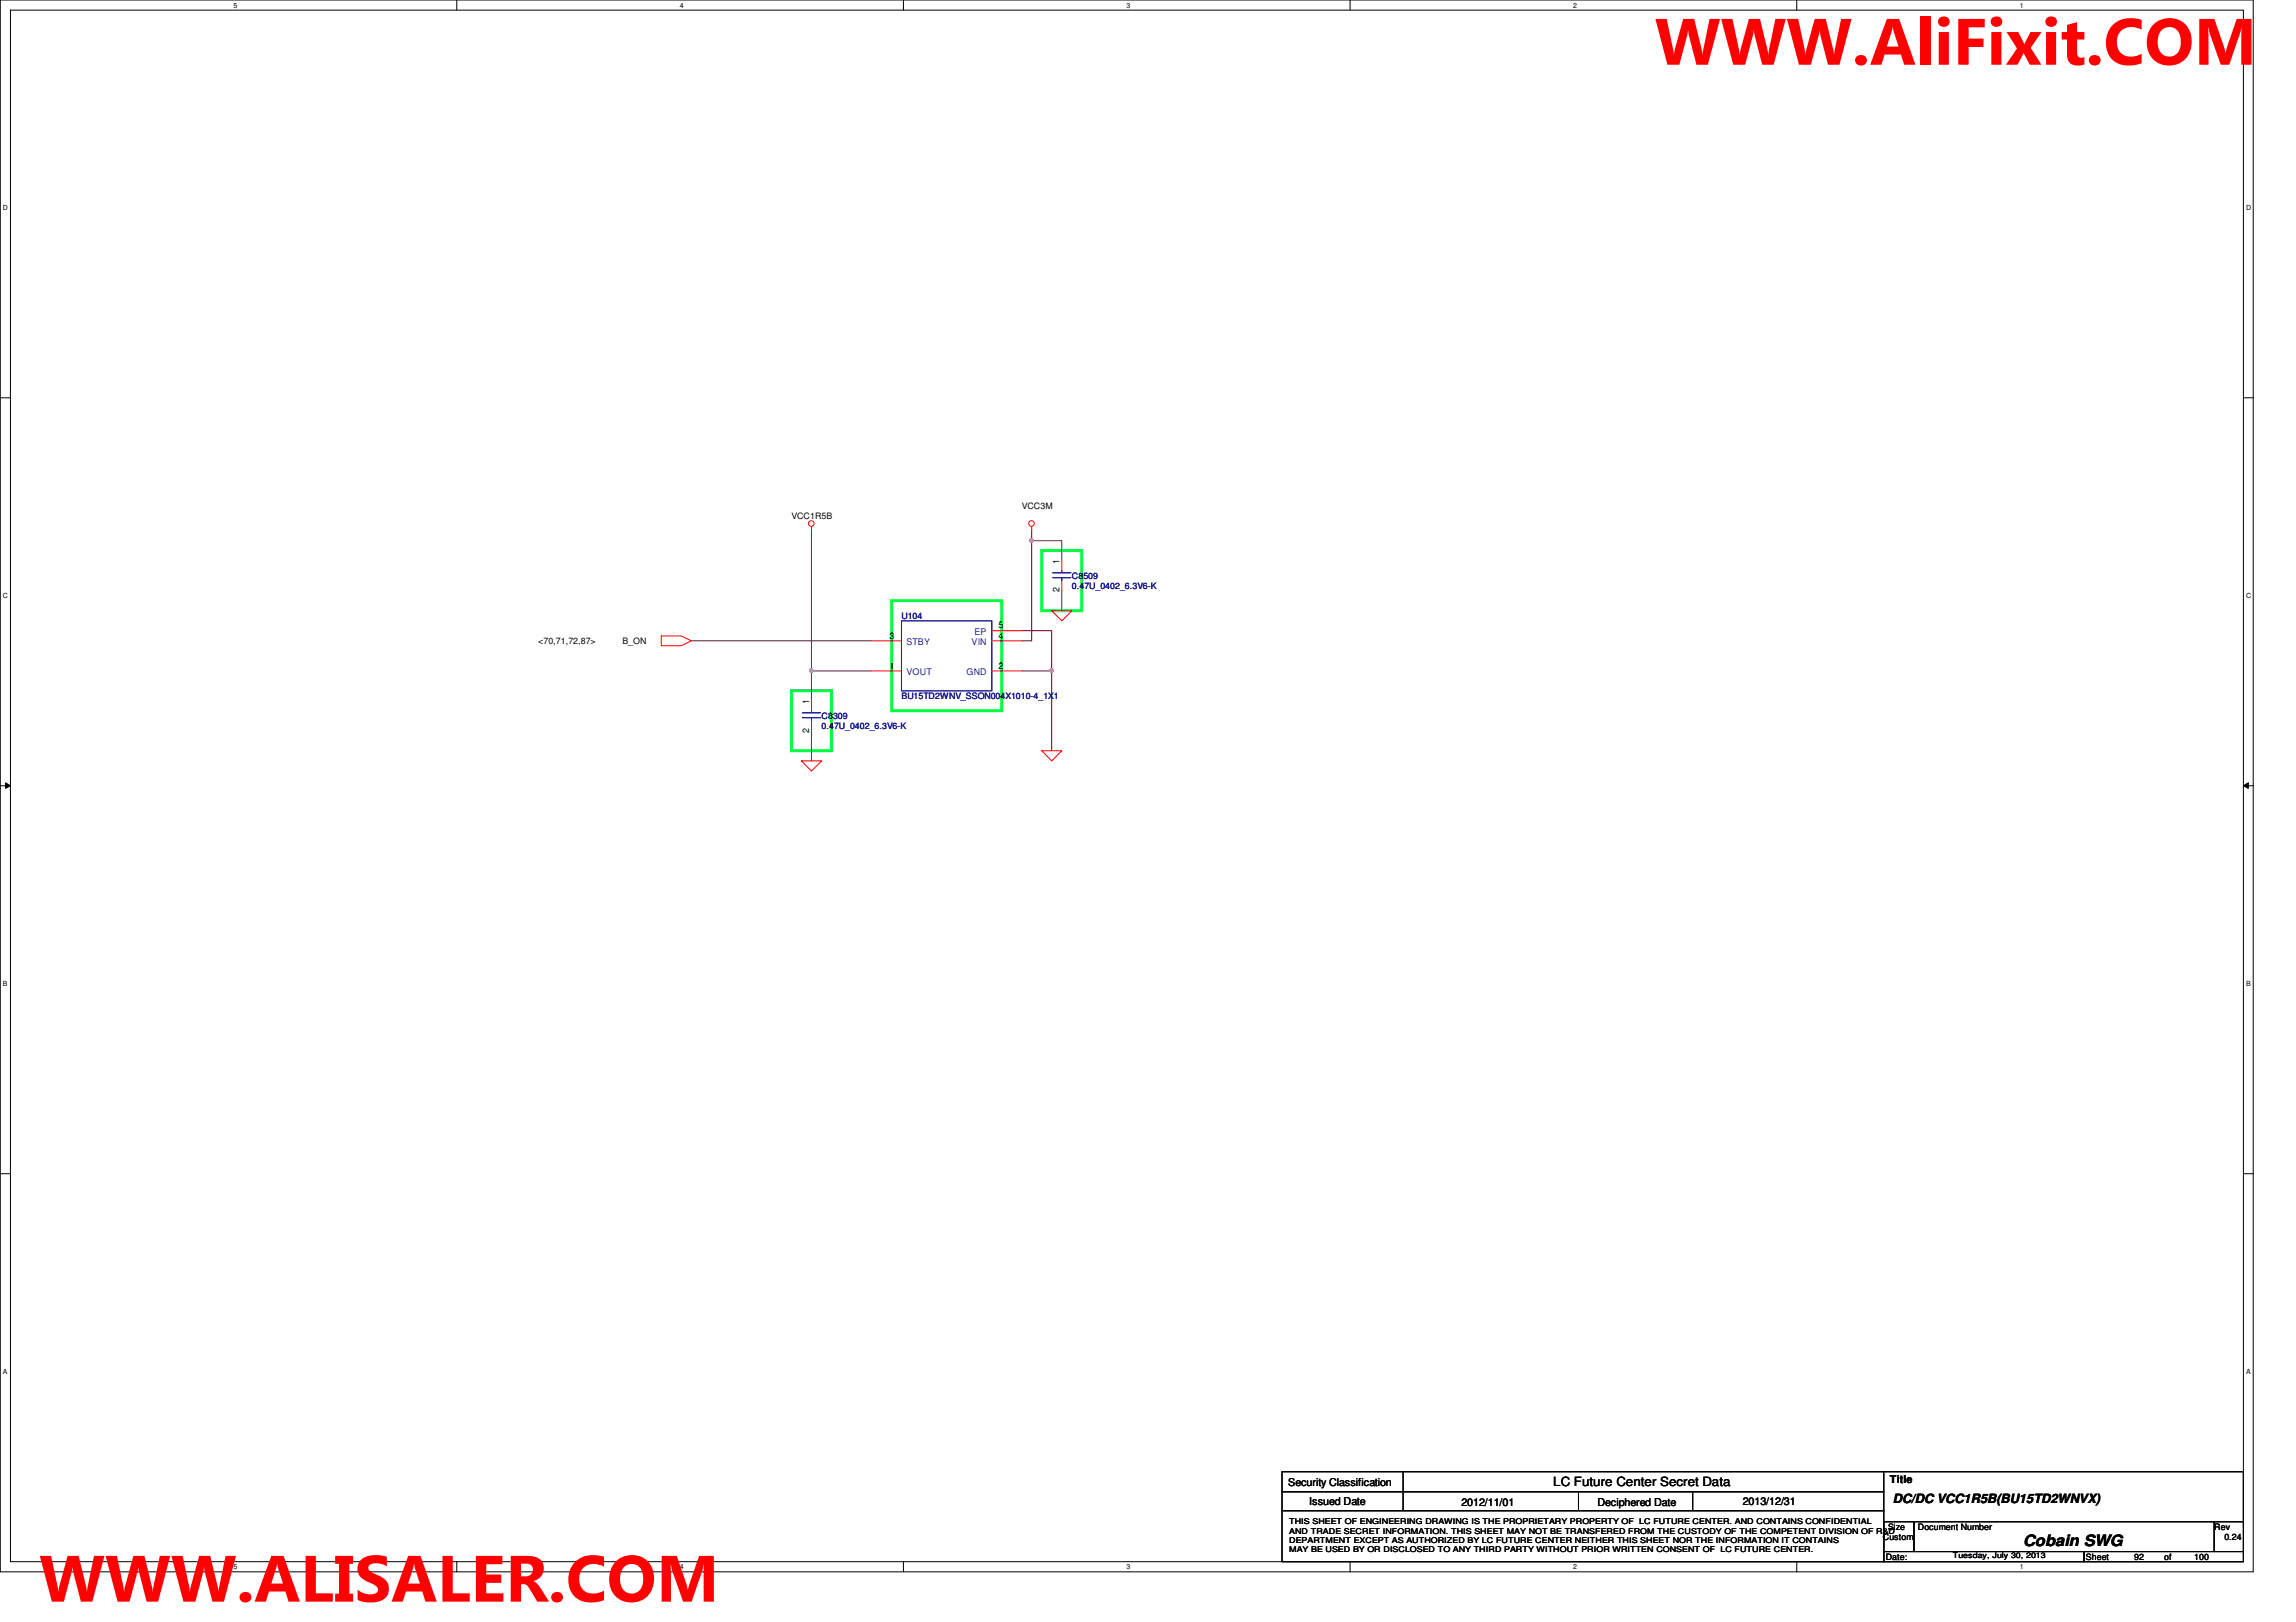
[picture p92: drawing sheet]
<svg xmlns="http://www.w3.org/2000/svg" width="297mm" height="210mm" viewBox="0 0 297 210" stroke-linecap="round" stroke-linejoin="round" font-family="sans-serif">
<defs><g id="words">
<g font-size="8.5" fill="#f00">
<text x="214.1" y="8.4">WWW.AliFixit.COM</text>
<text x="5.1" y="207.3">WWW.ALISALER.COM</text>
</g>
<text font-size="2" x="261.7" y="200.1">Cobain SWG</text>
<g font-size="1.7">
<text x="201" y="192.3">LC Future Center Secret Data</text>
<text x="244.9" y="194.5">DC/DC VCC1R5B(BU15TD2WNVX)</text>
</g>
<g font-size="1.4">
<text x="244.5" y="191.9">Title</text>
<text x="166.7" y="192.3">Security Classification</text>
<text x="169.4" y="194.7">Issued Date</text>
<text x="189.1" y="194.9">2012/11/01</text>
<text x="206.7" y="194.9">Deciphered Date</text>
<text x="225.5" y="194.7">2013/12/31</text>
</g>
<g font-size="1.2">
<text x="137.1" y="76.7" transform="rotate(-90 137.1 76.7)">2</text>
<text x="137.1" y="73" transform="rotate(-90 137.1 73)">1</text>
<text x="115.1" y="82.6">3</text>
<text x="129.2" y="82.6">4</text>
<text x="129.2" y="81.3">5</text>
<text x="115.1" y="86.5">1</text>
<text x="129.2" y="86.5">2</text>
<text x="104.7" y="94.8" transform="rotate(-90 104.7 94.8)">2</text>
<text x="104.7" y="91.1" transform="rotate(-90 104.7 91.1)">1</text>
</g>
<g font-size="1.2" fill="#004080">
<text x="117.3" y="83.5">STBY</text>
<text x="125.7" y="83.5">VIN</text>
<text x="126.1" y="82.2">EP</text>
<text x="117.3" y="87.4">VOUT</text>
<text x="125" y="87.4">GND</text>
</g>
<g font-size="1.1">
<text x="132.2" y="65.9">VCC3M</text>
<text x="102.4" y="67.2">VCC1R5B</text>
<text x="69.6" y="83.4">&lt;70,71,72,87&gt;</text>
<text x="80.5" y="83.4">B_ON</text>
<text x="243.6" y="199.3">Custom</text>
<text x="244" y="201.9">Date:</text>
<text x="244.3" y="198">Size</text>
<text x="248.1" y="198">Document Number</text>
<text x="269.9" y="201.9">Sheet</text>
<text x="276.1" y="201.9">92</text>
<text x="280" y="201.9">of</text>
<text x="283.9" y="201.9">100</text>
<text x="286.5" y="198">Rev</text>
<text x="287.8" y="199.3">0.24</text>
</g>
<g font-size="1.1" fill="#000080">
<text x="138.7" y="75">C8509</text>
<text x="138.7" y="76.2">0.47U_0402_6.3V6-K</text>
<text x="116.6" y="80.1">U104</text>
<text x="106.3" y="93.1">C8309</text>
<text x="106.3" y="94.4">0.47U_0402_6.3V6-K</text>
<text x="116.6" y="90.5">BU15TD2WNV_SSON004X1010-4_1X1</text>
</g>
<g font-size="1">
<text x="166.8" y="197.3">THIS SHEET OF ENGINEERING DRAWING IS THE PROPRIETARY PROPERTY OF LC FUTURE CENTER. AND CONTAINS CONFIDENTIAL</text>
<text x="166.8" y="198.5">AND TRADE SECRET INFORMATION. THIS SHEET MAY NOT BE TRANSFERED FROM THE CUSTODY OF THE COMPETENT DIVISION OF R&amp;D</text>
<text x="166.8" y="199.6">DEPARTMENT EXCEPT AS AUTHORIZED BY LC FUTURE CENTER NEITHER THIS SHEET NOR THE INFORMATION IT CONTAINS</text>
<text x="166.8" y="200.8">MAY BE USED BY OR DISCLOSED TO ANY THIRD PARTY WITHOUT PRIOR WRITTEN CONSENT OF LC FUTURE CENTER.</text>
<text x="252.6" y="201.7">Tuesday, July 30, 2013</text>
</g>
<g font-size=".9">
<text x="30.2" y="1">5</text>
<text x="88" y="1">4</text>
<text x="145.8" y="1">3</text>
<text x="203.5" y="1">2</text>
<text x="261.3" y="1">1</text>
<text x=".4" y="27.2">D</text>
<text x="290.6" y="27.2">D</text>
<text x=".4" y="77.3">C</text>
<text x="290.6" y="77.3">C</text>
<text x=".4" y="127.6">B</text>
<text x="290.6" y="127.6">B</text>
<text x=".4" y="177.8">A</text>
<text x="290.6" y="177.8">A</text>
<text x="30.2" y="203.1">5</text>
<text x="88" y="203.1">4</text>
<text x="145.8" y="203.1">3</text>
<text x="203.5" y="203.1">2</text>
<text x="261.3" y="203.1">1</text>
</g>
</g></defs>
<path d="M0 0h291.5v203.4h-291.5zM1.4 1.3h288.8v200.8h-288.8z" fill="none" stroke="#000" stroke-width=".13"/>
<g fill="#fff">
<path d="M30.2 .2h.5v1h-.5z"/>
<path d="M30.2 202.3h.5v1h-.5z"/>
</g>
<path d="M59.1 0v1.3M59.1 202.1v1.3" fill="none" stroke="#000" stroke-width=".13"/>
<g fill="#fff">
<path d="M88 .2h.5v1h-.5z"/>
<path d="M88 202.3h.5v1h-.5z"/>
</g>
<path d="M116.9 0v1.3M116.9 202.1v1.3" fill="none" stroke="#000" stroke-width=".13"/>
<g fill="#fff">
<path d="M145.7 .2h.6v1h-.6z"/>
<path d="M145.7 202.3h.6v1h-.6z"/>
</g>
<path d="M174.7 0v1.3M174.7 202.1v1.3" fill="none" stroke="#000" stroke-width=".13"/>
<g fill="#fff">
<path d="M203.5 .2h.5v1h-.5z"/>
<path d="M203.5 202.3h.5v1h-.5z"/>
</g>
<path d="M232.4 0v1.3M232.4 202.1v1.3" fill="none" stroke="#000" stroke-width=".13"/>
<g fill="#fff">
<path d="M261.3 .2h.5v1h-.5z"/>
<path d="M261.3 202.3h.5v1h-.5z"/>
<path d="M.4 26.4h.6v1h-.6z"/>
<path d="M290.6 26.4h.6v1h-.6z"/>
<path d="M.4 76.5h.6v1.1h-.6z"/>
<path d="M290.6 76.5h.6v1.1h-.6z"/>
</g>
<path d="M0 51.5h1.4M290.2 51.5h1.3" fill="none" stroke="#000" stroke-width=".13"/>
<g fill="#fff">
<path d="M.4 126.7h.6v1.1h-.6z"/>
<path d="M290.6 126.7h.6v1.1h-.6z"/>
</g>
<path d="M0 101.7h1.4M.7 101.3l.7 .4-.7 .3zM290.2 101.7h1.3M290.2 101.7l.7-.4v.7z" fill="none" stroke="#000" stroke-width=".13"/>
<path d="M.7 101.3l.7 .4-.7 .3zM290.2 101.7l.7-.4v.7z" fill="#000"/>
<g fill="#fff">
<path d="M.4 177h.5v1h-.5z"/>
<path d="M290.6 177h.5v1h-.5z"/>
</g>
<path d="M0 151.9h1.4M290.2 151.9h1.3" fill="none" stroke="#000" stroke-width=".13"/>
<path d="M115.4 77.7h14.2v14.3h-14.2zM134.8 71.2h5.2v7.8h-5.2zM102.4 89.4h5.2v7.8h-5.2z" fill="none" stroke="#00ff40" stroke-width=".38"/>
<path d="M89.4 82.9h23.4M136.1 86.8v10.4" fill="none" stroke="#800040" stroke-width=".13"/>
<circle cx="136.1" cy="86.8" r=".26" fill="#f0f"/>
<circle cx="136.1" cy="86.8" r=".26" fill="none" stroke="#f0f" stroke-width=".13"/>
<path d="M133.5 70v12.9M132.2 86.8h3.9M132.2 81.6h3.9" fill="none" stroke="#800040" stroke-width=".13"/>
<path d="M133.3 69.8h.3l.1 .1-.1 .2-.2 .1-.1-.1z" fill-rule="evenodd" fill="#f0f"/>
<path d="M133.3 69.8h.3l.1 .1-.1 .2-.2 .1-.1-.1z" fill="none" stroke="#f0f" stroke-width=".13"/>
<path d="M105 68.7v18.1M133.5 68.7v1.3h3.9v2.6M137.4 76.5v2.5M105 86.8h7.8M105 86.8v3.9M105 94.6v3.9M132.2 82.9h1.3" fill="none" stroke="#800040" stroke-width=".13"/>
<path d="M104.8 86.6l.1-.1 .3 .1-.1 .4h-.2h-.1z" fill-rule="evenodd" fill="#f0f"/>
<path d="M104.8 86.6l.1-.1 .3 .1-.1 .4h-.2h-.1z" fill="none" stroke="#f0f" stroke-width=".13"/>
<path d="M136.1 81.6v5.2" fill="none" stroke="#800040" stroke-width=".13"/>
<g fill="none" stroke="#f00" stroke-width=".13">
<path d="M105 68.2v.5M133.5 68.2v.5M136.1 79h2.6l-1.3 1.3zM137.4 72.6v1.3M137.4 75.1v1.4M85.6 82.3h2.5l1.3 .6-1.3 .7h-2.5zM103.7 98.5h2.6l-1.3 1.3zM105 90.7v1.3M105 93.3v1.3M112.8 86.8h3.8M112.8 82.9h3.8M128.3 86.8h3.9"/>
<path d="M128.3 82.9h3.9M128.3 81.6h3.9M134.8 97.2h2.6l-1.3 1.3z"/>
<circle cx="105" cy="67.7" r=".37"/>
<circle cx="133.4" cy="67.7" r=".37"/>
</g>
<path d="M165.9 190.5h77.8v2.5h-77.8zM165.9 193h77.8v2.5h-77.8zM165.9 195.5h77.8v6.6h-77.8zM181.5 190.5v5M204.2 193v2.5M219 193v2.5M243.6 190.5h46.6v6.4M243.7 196.9h3.9v3.9h-3.9zM247.6 196.9h38.9v3.9h-38.9zM286.5 196.9h3.7v3.9h-3.7zM243.7 200.8h25.9v1.3h-25.9zM269.6 200.8h20.6v1.3h-20.6z" fill="none" stroke="#000" stroke-width=".13"/>
<path d="M136.2 74.8h2.4M136.2 74.1h2.4M137.4 73.9v.2M137.4 74.8v.3M103.8 92.9h2.4M103.8 92.2h2.4M105 92v.2M105 92.9v.4M116.6 80.3h11.7v9.1h-11.7z" fill="none" stroke="#00f" stroke-width=".13"/>
<circle cx="136.1" cy="86.8" r=".26" fill="#f0f"/>
<circle cx="136.1" cy="86.8" r=".26" fill="none" stroke="#f0f" stroke-width=".13"/>
<path d="M133.3 69.8h.3l.1 .1-.1 .2-.2 .1-.1-.1z" fill-rule="evenodd" fill="#f0f"/>
<path d="M133.3 69.8h.3l.1 .1-.1 .2-.2 .1-.1-.1z" fill="none" stroke="#f0f" stroke-width=".13"/>
<path d="M104.8 86.6l.1-.1 .3 .1-.1 .4h-.2h-.1z" fill-rule="evenodd" fill="#f0f"/>
<path d="M104.8 86.6l.1-.1 .3 .1-.1 .4h-.2h-.1z" fill="none" stroke="#f0f" stroke-width=".13"/>
<use href="#words"/>
</svg>
